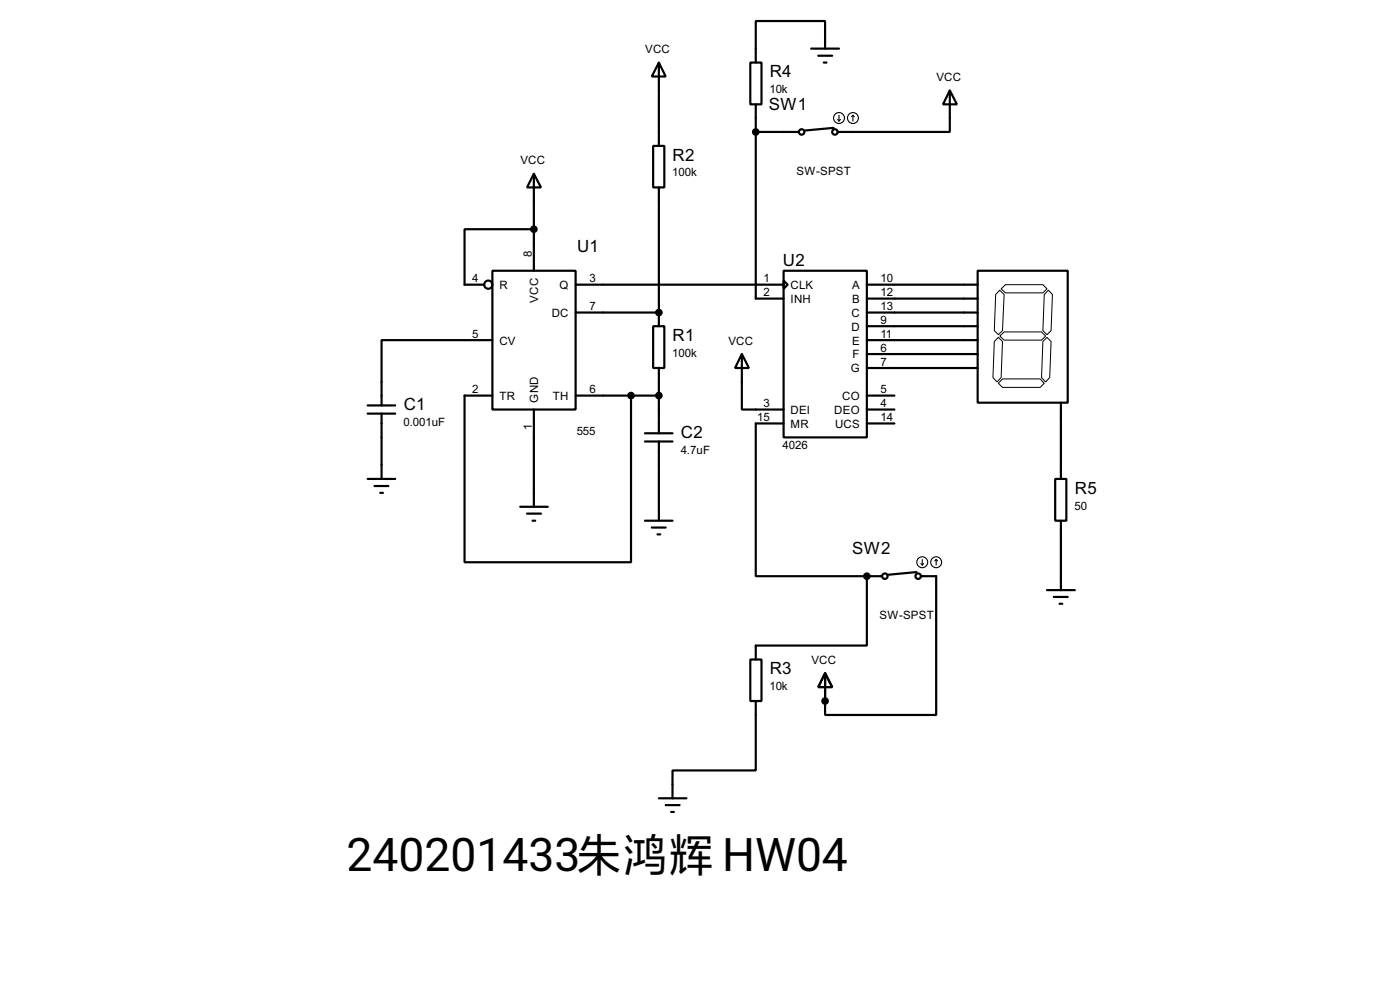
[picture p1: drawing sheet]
<svg xmlns="http://www.w3.org/2000/svg" width="256mm" height="180mm" viewBox="0 0 256 180" stroke-linecap="round" stroke-linejoin="round" font-family="sans-serif">
<defs><g id="words">
<text font-size="8.5" x="63.5" y="159.5">240201433朱鸿辉HW04</text>
<g font-size="3.5">
<text x="141" y="14.1">R4</text>
<text x="140.9" y="20.1">SW1</text>
<text x="123.2" y="29.4">R2</text>
<text x="105.7" y="46.2">U1</text>
<text x="143.4" y="48.7">U2</text>
<text x="123.2" y="62.4">R1</text>
<text x="74" y="75.1">C1</text>
<text x="124.8" y="80.2">C2</text>
<text x="196.9" y="90.4">R5</text>
<text x="156.1" y="101.4">SW2</text>
<text x="141" y="123.4">R3</text>
</g>
<g font-size="2.4">
<text x="118.2" y="9.7">VCC</text>
<text x="141" y="17.1">10k</text>
<text x="171.5" y="14.8">VCC</text>
<text x="95.3" y="30">VCC</text>
<text x="123.2" y="32.3">100k</text>
<text x="145.9" y="31.9">SW-SPST</text>
<text x="97.4" y="47" transform="rotate(-90 97.4 47)">8</text>
<text x="86.5" y="51.7">4</text>
<text x="91.5" y="52.9">R</text>
<text x="102.5" y="52.9">Q</text>
<text x="108" y="51.7">3</text>
<text x="139.9" y="51.7">1</text>
<text x="144.8" y="52.9">CLK</text>
<text x="156.1" y="52.9">A</text>
<text x="161.3" y="51.7">10</text>
<text x="98.6" y="55.4" transform="rotate(-90 98.6 55.4)">VCC</text>
<text x="101.1" y="58">DC</text>
<text x="108" y="56.8">7</text>
<text x="139.9" y="54.3">2</text>
<text x="144.8" y="55.4">INH</text>
<text x="156" y="58">C</text>
<text x="156.1" y="55.4">B</text>
<text x="161.3" y="54.3">12</text>
<text x="161.3" y="56.8">13</text>
<text x="161.3" y="59.3">9</text>
<text x="86.5" y="61.9">5</text>
<text x="91.5" y="63.1">CV</text>
<text x="123.2" y="65.4">100k</text>
<text x="133.4" y="63.1">VCC</text>
<text x="156" y="60.5">D</text>
<text x="156.1" y="63.1">E</text>
<text x="156.2" y="65.6">F</text>
<text x="161.3" y="61.9">11</text>
<text x="161.3" y="64.4">6</text>
<text x="86.5" y="72">2</text>
<text x="108" y="72">6</text>
<text x="155.8" y="68.1">G</text>
<text x="161.3" y="67">7</text>
<text x="161.3" y="72">5</text>
<text x="91.5" y="73.2">TR</text>
<text x="98.6" y="73.7" transform="rotate(-90 98.6 73.7)">GND</text>
<text x="101.3" y="73.2">TH</text>
<text x="138.7" y="77.1">15</text>
<text x="139.9" y="74.6">3</text>
<text x="144.8" y="75.8">DEI</text>
<text x="152.8" y="75.8">DEO</text>
<text x="154.3" y="73.2">CO</text>
<text x="161.3" y="74.6">4</text>
<text x="161.3" y="77.1">14</text>
<text x="73.9" y="78.1">0.001uF</text>
<text x="97.4" y="78.7" transform="rotate(-90 97.4 78.7)">1</text>
<text x="105.7" y="79.7">555</text>
<text x="124.7" y="83.1">4.7uF</text>
<text x="143.4" y="82.2">4026</text>
<text x="144.8" y="78.3">MR</text>
<text x="153" y="78.3">UCS</text>
<text x="196.8" y="93.3">50</text>
<text x="161.1" y="113.2">SW-SPST</text>
<text x="148.6" y="121.5">VCC</text>
<text x="141" y="126.3">10k</text>
</g>
</g></defs>
<g fill="none" stroke="#000" stroke-width=".4">
<path d="M120.7 11.5l1.3 2.5h-2.6zM120.7 11.5v15.2M137.5 11.5h2v7.6h-2zM138.5 19.1v35.6h5.1M148.6 8.9h5.1M149.9 10.2h2.6M150.9 11.5h.5M151.2 8.9v-5h-12.7v7.6M174 16.6l1.3 2.5h-2.5zM174 16.6v7.6h-20.5M97.8 31.8l1.3 2.5h-2.5zM97.8 31.8v17.8"/>
<path d="M119.7 26.7h2v7.6h-2zM120.7 34.3v25.4M138.5 24.2h7.9M152.7 23.4l-5.3 .5M90.2 49.6h15.3v25.4h-15.3zM97.8 42h-12.7v10.1h3.6M105.5 52.1h38.1M105.5 57.2h15.2M119.7 59.7h2v7.7h-2zM143.6 49.6h15.2v30.5h-15.2zM143.6 51.4l.7 .7-.7 .8zM158.8 52.1h20.3"/>
<path d="M158.8 54.7h20.3M158.8 57.2h20.3M158.8 59.7h20.3M179.1 49.6h16.5v24.1h-16.5zM67.4 74.2h5M67.4 75.7h5M69.9 75.7v12M90.2 72.4h-5.1v30.5h30.5v-30.5M90.2 62.3h-20.3v11.9M97.8 75v17.8M105.5 72.4h15.2M118.2 79.3h5"/>
<path d="M120.7 67.4v11.9M135.9 64.8l1.3 2.6h-2.5zM135.9 64.8v10.2h7.7M143.6 77.5h-5.1v28h20.3M158.8 62.3h20.3M158.8 64.8h20.3M158.8 67.4h20.3M158.8 72.4h5.1M158.8 75h5.1M158.8 77.5h5.1M194.4 73.7v14M67.4 87.7h5"/>
<path d="M68.6 89h2.6M69.7 90.2h.5M95.3 92.8h5.1M96.6 94h2.5M97.6 95.3h.5M118.2 95.3h5M118.2 80.8h5M119.4 96.6h2.6M120.5 97.8h.5M120.7 80.8v14.5M193.3 87.7h2.1v7.6h-2.1zM194.4 95.3v12.7"/>
<path d="M158.8 105.5v12.7h-20.3v2.5M158.8 105.5h2.8M167.9 104.7l-5.3 .5M168.7 105.5h2.8v25.4h-20.3v-7.7M191.8 108h5.1M193.1 109.3h2.5M194.1 110.5h.5M137.5 120.7h2v7.6h-2zM138.5 128.3v12.7h-15.3v5.1M151.2 123.2l1.3 2.6h-2.6zM120.7 146.1h5.1M122 147.4h2.5"/>
<path d="M123 148.6h.5"/>
<circle cx="146.8" cy="24.2" r=".5"/>
<circle cx="152.9" cy="24.2" r=".5"/>
<circle cx="89.4" cy="52.1" r=".75"/>
<circle cx="162.1" cy="105.5" r=".5"/>
<circle cx="168.2" cy="105.5" r=".5"/>
</g>
<g fill="#000">
<circle cx="120.7" cy="57.2" r=".2"/>
<circle cx="158.8" cy="105.5" r=".2"/>
<circle cx="151.2" cy="128.3" r=".2"/>
</g>
<path d="M183.2 53.1l.8 .8-.3 6.6-.8 .8-.7-.8 .2-6.6zM183.4 52.9l.8-.8h6.9l.7 .8-.7 .7h-6.9zM192.1 53.1l.7 .8-.2 6.6-.8 .8-.7-.8 .2-6.6zM182.2 62.5l.7-.7 .8 .7-.3 6.6-.7 .8-.8-.8zM183.2 61.5l.8-.7h6.8l.8 .7-.8 .8h-6.8zM183.7 69.4h6.9l.7 .8-.7 .7h-6.9l-.8-.7zM191.1 62.5l.7-.7 .8 .7-.3 6.6-.7 .8-.8-.8z" fill="none" stroke="#000" stroke-width=".18"/>
<g fill="#000" stroke="#000" stroke-width=".4">
<circle cx="138.4" cy="24.2" r=".5"/>
<circle cx="97.8" cy="42" r=".5"/>
<circle cx="120.7" cy="57.2" r=".5"/>
<circle cx="115.6" cy="72.4" r=".5"/>
<circle cx="120.7" cy="72.4" r=".5"/>
<circle cx="158.8" cy="105.5" r=".5"/>
<circle cx="151.1" cy="128.3" r=".5"/>
</g>
<g fill="none" stroke="#000" stroke-width=".2">
<path d="M153.5 21.9l.2 .3M153.7 21.1v1.1M154 21.9l-.3 .3M156.3 21.1l-.3 .3M156.3 21.1l.2 .3M156.3 21.1v1.1M168.7 103.2l.3 .2M169 102.4v1M169.2 103.2l-.2 .2M171.5 102.4l-.2 .3M171.5 102.4l.3 .3M171.5 102.4v1"/>
<circle cx="153.7" cy="21.6" r="1"/>
<circle cx="156.2" cy="21.6" r="1"/>
<circle cx="168.9" cy="102.9" r="1"/>
<circle cx="171.5" cy="102.9" r="1"/>
</g>
<use href="#words"/>
</svg>
